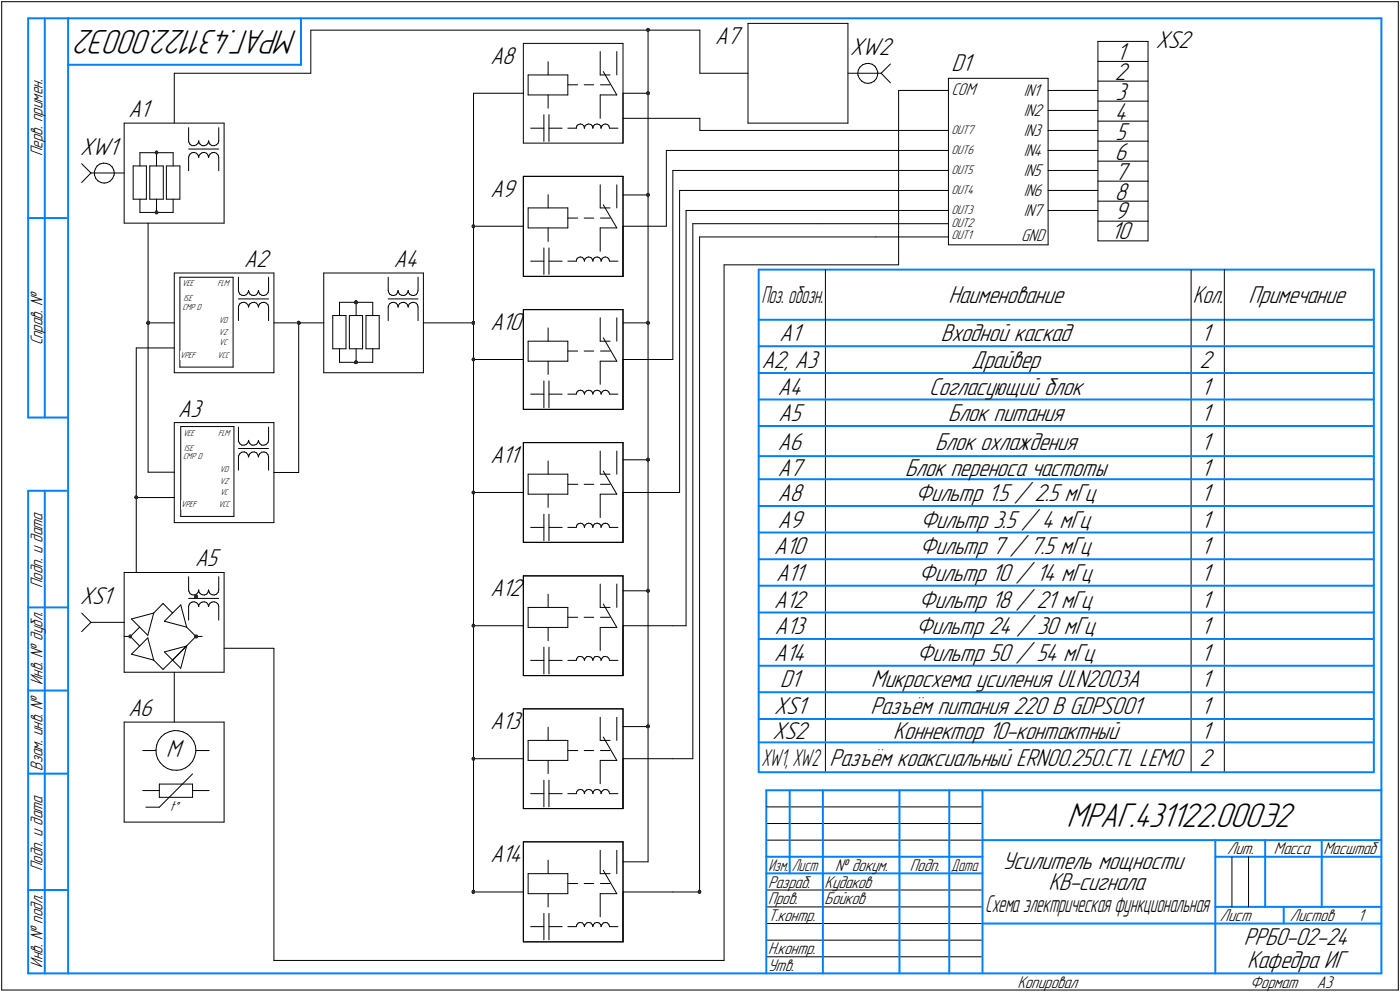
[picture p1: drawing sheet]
<svg xmlns="http://www.w3.org/2000/svg" width="421mm" height="298mm" viewBox="0 0 421 298" stroke-linecap="round" stroke-linejoin="round" font-family="sans-serif">
<defs><g id="words">
<g font-size="10.9">
<text x="89.5" y="9" transform="rotate(-180 89.5 9)">МРАГ.431122.000Э2</text>
<text x="320.8" y="248.5">МРАГ.431122.000Э2</text>
</g>
<g font-size="7.8">
<text x="215.1" y="13.2">A7</text>
<text x="255.7" y="16.5">XW2</text>
<text x="335.8" y="18">1</text>
<text x="347.6" y="14.5">XS2</text>
<text x="147.5" y="19.2">A8</text>
<text x="286.2" y="21.2">D1</text>
<text x="335.2" y="24">2</text>
<text x="335.4" y="30">3</text>
<text x="38.6" y="35.2">A1</text>
<text x="335.2" y="36">4</text>
<text x="335.4" y="42">5</text>
<text x="24.1" y="46.5">XW1</text>
<text x="335.2" y="48">6</text>
<text x="335.2" y="54">7</text>
<text x="147.5" y="59.2">A9</text>
<text x="335.2" y="60">8</text>
<text x="335.2" y="66">9</text>
<text x="334.2" y="72">10</text>
<text x="73.5" y="80.2">A2</text>
<text x="118.5" y="80.2">A4</text>
<text x="285.2" y="91.1">Наименование</text>
<text x="375.5" y="91.1">Примечание</text>
<text x="147.5" y="99.2">A10</text>
<text x="234.5" y="102.6">A1</text>
<text x="283" y="102.6">Входной каскад</text>
<text x="361.2" y="102.6">1</text>
<text x="229.2" y="110.6">A2, A3</text>
<text x="292.2" y="110.6">Драйвер</text>
<text x="360.7" y="110.6">2</text>
<text x="233.9" y="118.6">A4</text>
<text x="279.5" y="118.6">Согласующий блок</text>
<text x="361.2" y="118.6">1</text>
<text x="53.6" y="125.2">A3</text>
<text x="234.1" y="126.6">A5</text>
<text x="285.2" y="126.6">Блок питания</text>
<text x="361.2" y="126.6">1</text>
<text x="233.9" y="135.1">A6</text>
<text x="281.2" y="135.1">Блок охлаждения</text>
<text x="361.2" y="135.1">1</text>
<text x="147.5" y="139.2">A11</text>
<text x="233.9" y="143.1">A7</text>
<text x="272.2" y="143.1">Блок переноса частоты</text>
<text x="361.2" y="143.1">1</text>
<text x="233.9" y="150.6">A8</text>
<text x="275.3" y="150.6">Фильтр 1.5 / 2.5 мГц</text>
<text x="361.2" y="150.6">1</text>
<text x="233.9" y="158.6">A9</text>
<text x="276.8" y="158.6">Фильтр 3.5 / 4 мГц</text>
<text x="361.2" y="158.6">1</text>
<text x="232.9" y="166.6">A10</text>
<text x="276.6" y="166.6">Фильтр 7 / 7.5 мГц</text>
<text x="361.2" y="166.6">1</text>
<text x="58.7" y="170.2">A5</text>
<text x="147.5" y="179.2">A12</text>
<text x="233.4" y="174.6">A11</text>
<text x="276.4" y="174.6">Фильтр 10 / 14 мГц</text>
<text x="361.2" y="174.6">1</text>
<text x="24.1" y="181.5">XS1</text>
<text x="232.9" y="182.6">A12</text>
<text x="276.4" y="182.6">Фильтр 18 / 21 мГц</text>
<text x="361.2" y="182.6">1</text>
<text x="233.1" y="190.6">A13</text>
<text x="275.5" y="190.6">Фильтр 24 / 30 мГц</text>
<text x="361.2" y="190.6">1</text>
<text x="232.9" y="198.6">A14</text>
<text x="275.7" y="198.6">Фильтр 50 / 54 мГц</text>
<text x="361.2" y="198.6">1</text>
<text x="234.7" y="206.6">D1</text>
<text x="262" y="206.6">Микросхема усиления ULN2003A</text>
<text x="361.2" y="206.6">1</text>
<text x="38.6" y="215.2">A6</text>
<text x="232.9" y="214.6">XS1</text>
<text x="261.8" y="214.6">Разъём питания 220 В GDPS001</text>
<text x="361.2" y="214.6">1</text>
<text x="147.5" y="219.2">A13</text>
<text x="50" y="227.6">M</text>
<text x="232.3" y="222.1">XS2</text>
<text x="268.6" y="222.1">Коннектор 10-контактный</text>
<text x="361.2" y="222.1">1</text>
<text x="249.5" y="230.1">Разъём коаксиальный ERN00.250.CTL LEMO</text>
<text x="360.7" y="230.1">2</text>
<text x="147.5" y="259.2">A14</text>
<text x="301.5" y="261.1">Усилитель мощности</text>
<text x="315.3" y="267.5">КВ-сигнала</text>
<text x="374.1" y="284.1">РРБО-02-24</text>
<text x="375" y="291">Кафедра ИГ</text>
</g>
<text font-size="7.7" x="358.8" y="91.1">Кол.</text>
<g font-size="7.5">
<text x="229" y="91.1">Поз. обозн.</text>
<text x="229" y="230.1">XW1, XW2</text>
<text x="296.3" y="274">Схема электрическая функциональная</text>
</g>
<g font-size="5.4">
<text x="286.2" y="28.6">COM</text>
<text x="307.9" y="29">IN1</text>
<text x="307.9" y="35">IN2</text>
<text x="307.9" y="41">IN3</text>
<text x="12.8" y="46.9" transform="rotate(-90 12.8 46.9)">Перв. примен.</text>
<text x="307.9" y="47">IN4</text>
<text x="307.9" y="53">IN5</text>
<text x="307.9" y="59">IN6</text>
<text x="307.9" y="65">IN7</text>
<text x="307.1" y="72.4">GND</text>
<text x="12.8" y="103.8" transform="rotate(-90 12.8 103.8)">Справ. !</text>
<text x="12.8" y="176.7" transform="rotate(-90 12.8 176.7)">Подп. и дата</text>
<text x="12.8" y="205.8" transform="rotate(-90 12.8 205.8)">Инв. ! дубл.</text>
<text x="12.8" y="231.6" transform="rotate(-90 12.8 231.6)">Взам. инв. !</text>
<text x="369.1" y="256.8">Лит.</text>
<text x="383.1" y="256.8">Масса</text>
<text x="398" y="256.8">Масштаб</text>
<text x="12.8" y="261.7" transform="rotate(-90 12.8 261.7)">Подп. и дата</text>
<text x="251.2" y="261.8">! докум.</text>
<text x="273.6" y="261.8">Подп.</text>
<text x="231" y="266.8">Разраб.</text>
<text x="248" y="266.8">Кудаков</text>
<text x="231" y="271.8">Пров.</text>
<text x="248" y="271.8">Бойков</text>
<text x="231" y="276.8">Т.контр.</text>
<text x="366.9" y="276.8">Лист</text>
<text x="387.9" y="276.8">Листов</text>
<text x="408.4" y="276.8">1</text>
<text x="231" y="286.8">Н.контр.</text>
<text x="12.8" y="290.8" transform="rotate(-90 12.8 290.8)">Инв. ! подл.</text>
<text x="231" y="291.8">Утв.</text>
<text x="306" y="296.8">Копировал</text>
<text x="376" y="296.8">Формат</text>
<text x="396" y="296.8">A3</text>
</g>
<g font-size="5.3">
<text x="231.1" y="261.8">Изм.</text>
<text x="238.1" y="261.8">Лист</text>
<text x="286.1" y="261.8">Дата</text>
</g>
<text font-size="4.6" x="51.1" y="243.8">t°</text>
<g font-size="4">
<text x="286.2" y="40.2">OUT7</text>
<text x="286.2" y="46.2">OUT6</text>
<text x="286.2" y="52.2">OUT5</text>
<text x="286.2" y="58.2">OUT4</text>
<text x="286.2" y="64.2">OUT3</text>
<text x="286.2" y="68.2">OUT2</text>
<text x="286.2" y="72">OUT1</text>
</g>
<g font-size="2.8">
<text x="54.8" y="86.1">VEE</text>
<text x="65.4" y="86.1">FLM</text>
<text x="54.9" y="93.1">CMP D</text>
<text x="55.2" y="90.6">ISE</text>
<text x="65.8" y="100.6">VZ</text>
<text x="65.8" y="97.1">VD</text>
<text x="54.2" y="107.6">VPEF</text>
<text x="65.4" y="107.6">VCC</text>
<text x="65.9" y="103.8">VC</text>
<text x="55" y="130.9">VEE</text>
<text x="65.6" y="130.9">FLM</text>
<text x="55.1" y="137.9">CMP D</text>
<text x="55.4" y="135.4">ISE</text>
<text x="66.1" y="141.9">VD</text>
<text x="66.1" y="145.4">VZ</text>
<text x="66.2" y="148.7">VC</text>
<text x="54.5" y="152.4">VPEF</text>
<text x="65.7" y="152.4">VCC</text>
</g>
</g></defs>
<g fill="none" stroke="#0080ff" stroke-width=".59">
<path d="M8.5 5.5v120zM8.5 5.5h12zM13.5 5.5v120zM20.5 5.5v287zM20.5 5.5h395zM20.5 19.5h70zM90.5 5.5v14zM415.5 5.5v287zM8.5 65.5h12zM228.2 81h185zM228.2 96.1h185zM228.2 81v151.1z"/>
<path d="M413.2 81v151.1zM228.2 104.1h20zM228.2 112.1h20zM248.2 104.1h110zM248.2 112.1h110zM358.2 104.1h10zM358.2 112.1h10zM368.2 104.1h45zM368.2 112.1h45zM8.5 125.5h12zM228.2 120.1h20zM228.2 128h20z"/>
<path d="M228.2 137.1h20zM248.2 120.1h110zM248.2 128h110zM248.2 137.1h110zM358.2 120.1h10zM358.2 128h10zM358.2 137.1h10zM368.2 120.1h45zM368.2 128h45zM368.2 137.1h45zM8.5 147.5v145zM8.5 147.5h12z"/>
<path d="M13.5 147.5v145zM228.2 144h20zM228.2 152.1h20zM248.2 144h110zM248.2 152.1h110zM358.2 144h10zM358.2 152.1h10zM368.2 144h45zM368.2 152.1h45zM228.2 160h20zM228.2 168.1h20zM228.2 176h20z"/>
<path d="M248.2 160h110zM248.2 168.1h110zM248.2 176h110zM358.2 160h10zM358.2 168.1h10zM358.2 176h10zM368.2 160h45zM368.2 168.1h45zM368.2 176h45zM8.5 182.5h12zM228.2 184.1h20zM228.2 192h20z"/>
<path d="M248.2 184.1h110zM248.2 192h110zM358.2 184.1h10zM358.2 192h10zM368.2 184.1h45zM368.2 192h45zM8.5 207.5h12zM228.2 200.1h20zM228.2 208h20zM228.2 216.1h20zM248.2 200.1h110zM248.2 208h110z"/>
<path d="M248.2 216.1h110zM358.2 200.1h10zM358.2 208h10zM358.2 216.1h10zM368.2 200.1h45zM368.2 208h45zM368.2 216.1h45zM8.5 232.5h12zM228.2 223.1h20zM228.2 232.1h20zM230.5 237.5h185zM230.5 237.5v55z"/>
<path d="M237.5 237.5v25zM247.5 237.5v55zM248.2 223.1h110zM248.2 232.1h110zM270.5 237.5v55zM285.5 237.5v55zM295.5 237.5v55zM358.2 223.1h10zM358.2 232.1h10zM368.2 223.1h45zM368.2 232.1h45zM230.5 257.5h65z"/>
<path d="M295.5 252.5h120zM365.5 252.5v40zM365.5 257.5h15zM380.5 252.5v20zM380.5 257.5h35zM397.5 252.5v20zM8.5 267.5h12zM230.5 262.5h65zM295.5 277.5h70zM365.5 277.5h50zM365.5 272.5h50zM386.1 272.5v5z"/>
<path d="M8.5 292.5h12zM20.5 292.5h395z"/>
</g>
<g fill="none" stroke="#000" stroke-width=".3">
<path d="M.5 .5v297zM.5 .5h420zM93.5 9.1v12.9zM93.5 9.1h117zM157.4 13h30zM157.4 13v30zM164.8 18.5v4zM180.5 15.5v7zM185.5 15.5v7zM187.4 13v30zM194.9 9.1v249.9zM210.5 9.1v12.9z"/>
<path d="M225 7v30zM225 7h30zM255 7v30zM259.4 19.5l.9-.4zM260.3 19.1l1-.1zM261.3 19l1 .3zM262.3 19.3l.8 .6zM263.1 19.9l.6 .8zM330.2 12.4h15.1zM330.2 18.5h15.1zM330.2 12.4v60zM345.3 12.4v60z"/>
<path d="M420.5 .5v297zM37.3 37h30.1zM37.3 37v30.1zM52.4 22v15zM52.4 22h41.1zM56.7 38.4v3.9zM65.8 38.4v3.9zM67.4 37v30.1zM142.4 28v240.1zM142.4 28h15zM158.8 28.5h12zM158.8 22.5h12z"/>
<path d="M158.8 22.5v6zM159.6 38.5h4zM163.6 34.5v8zM164.8 28.5v4zM165.1 34.5v8zM165.1 38.5h4zM170.8 22.5v6zM170.8 25.5h2.9zM170.8 38.5h2.5zM173.3 38.4h.1M173.5 37.8l-.2 .6zM173.9 37.4l.7-.1z"/>
<path d="M173.9 37.4l-.4 .4zM174.6 37.3l.6 .1zM175.2 37.4l.4 .4zM175.6 37.8l.2 .7zM175.7 25.5h2.9zM175.8 38.4h.1M175.9 37.8l.5-.4zM175.9 37.8l-.1 .6zM176.4 37.4l.6-.1zM177 37.3l.7 .1zM177.7 37.4l.4 .4zM178.1 37.8l.2 .7z"/>
<path d="M178.3 38.4h.1M178.5 37.8l.4-.4zM178.5 37.8l-.2 .6zM178.9 37.4l.7-.1zM179.6 37.3l.6 .1zM180.2 37.4l.5 .4zM180.5 28.5v7.1zM180.5 28.5h5zM180.5 22.5h3zM180.6 25.5h2.9zM180.7 37.8l.1 .7zM180.8 38.4h.1"/>
<path d="M181 37.8l.4-.4zM181 37.8l-.2 .6zM181.4 21.5l4.1 7zM181.4 37.4l.6-.1zM182 37.3l.7 .1zM182.7 37.4l.4 .4zM183.1 37.8l.2 .7zM183.3 38.5h2.5zM187.4 35.6h23.1zM187.4 28v15zM187.4 28h7.5zM210.5 22h14.5z"/>
<path d="M210.5 35.6v3.6zM210.5 39.2h74.7zM225 37h30zM255 22h10zM258 22l.1 .7zM258.1 22.7l.4 .9zM258.1 21l-.1 1zM258.5 23.6l.7 .8zM258.7 20.2l-.6 .8zM258.7 20.2l.7-.7zM259.2 24.4l.8 .5zM260 24.9l1 .2z"/>
<path d="M261 25.1l1-.2zM262 24.9l.9-.5zM263.6 23.6l-.7 .8zM263.7 20.7l.3 1zM263.9 22.7l-.3 .9zM264 21.7l-.1 1zM265 22l2.8-2.8zM265 22l2.8 2.9zM270.3 27.2h14.9zM270.3 27.2v52.4zM285.2 23.5h30zM285.2 23.5v50.1z"/>
<path d="M315.2 23.5v50.1zM315.2 33.2h15zM315.2 27.2h15zM315.2 39.2h15zM330.2 24.4h15.1zM330.2 30.4h15.1zM330.2 36.4h15.1zM24.6 49.2l2.7 2.8zM27.3 52l-2.7 2.9zM27.3 52h10zM28.4 51.6v1.1zM28.4 52.7l.4 .9z"/>
<path d="M28.7 50.7l-.3 .9zM28.8 53.6l.7 .8zM29.2 49.9l.9-.6zM29.2 49.9l-.5 .8zM29.5 54.4l.9 .5zM30.1 49.3l1-.3zM30.4 54.9l.9 .1zM31.1 49l.9 .1zM31.3 55l1-.1zM32 49.1l.9 .3zM32.3 54.9l.9-.5zM32.9 49.4l.8 .7z"/>
<path d="M33.7 50.1l.5 1zM33.9 53.6l-.7 .8zM34.2 51.1l.2 .9zM34.3 52.7l-.4 .9zM34.4 52l-.1 .7zM40 49.9h4zM40 49.9v10zM40 59.9h4zM42.1 59.9v3.9zM42.1 45.9v4zM42.1 45.9h10zM44 49.9v10z"/>
<path d="M45 49.9h4.1zM45 49.9v10zM45 59.9h4.1zM47.1 59.9v3.9zM47.1 45.9v4zM49.1 49.9v10zM50 49.9h4.1zM50 49.9v10zM50 59.9h4.1zM52.1 59.9v3.9zM52.1 45.9v4zM54.1 49.9v10z"/>
<path d="M56.7 47.3v4zM56.7 44.8h9.1zM56.7 42.3l.1 .5zM56.8 46.9l-.1 .4zM56.8 42.8l.3 .5zM57.1 46.3l.6-.4zM57.1 46.3l-.3 .6zM57.1 43.3l.6 .5zM57.7 45.9l.7-.1zM57.7 43.8h.7zM58.4 45.8l.7 .3zM58.4 43.8l.7-.3z"/>
<path d="M59.1 46.1l.5 .6zM59.6 46.7l.2 .6zM59.6 43l-.5 .5zM59.8 46.9v.4zM59.8 42.3l-.2 .7zM59.8 42.8l.4 .5zM59.8 42.3v.5zM60.2 46.3l.6-.4zM60.2 46.3l-.4 .6zM60.2 43.3l.6 .5zM60.8 45.9l.7-.1zM60.8 43.8h.7z"/>
<path d="M61.5 45.8l.6 .3zM61.5 43.8l.6-.3zM62.1 46.1l.5 .6zM62.6 46.7l.1 .6zM62.6 43l-.5 .5zM62.7 42.3l-.1 .7zM62.7 42.3l.1 .5zM62.8 46.9l-.1 .4zM62.8 42.8l.4 .5zM63.2 46.3l.6-.4zM63.2 46.3l-.4 .6zM63.2 43.3l.6 .5z"/>
<path d="M63.8 45.9l.6-.1zM63.8 43.8h.6zM64.4 45.8l.7 .3zM64.4 43.8l.7-.3zM65.1 46.1l.5 .6zM65.6 46.7l.2 .6zM65.6 43l-.5 .5zM65.8 47.3v4zM65.8 42.3l-.2 .7zM157.4 53h30zM157.4 53v30.1zM157.4 43h30z"/>
<path d="M164.8 58.5v4zM180.5 55.5v7zM185.5 55.5v7zM187.4 53v30.1zM187.4 58.6h7.5zM200.4 45.2v22.7zM200.4 45.2h84.8zM202.4 51.2h2zM202.4 51.2v56.8zM204.4 51.2h80.8zM204.4 57.2h1.9zM204.4 57.2v90.8z"/>
<path d="M206.3 57.2h78.9zM315.2 45.2h15zM315.2 51.2h15zM315.2 57.2h15zM330.2 42.4h15.1zM330.2 48.4h15.1zM330.2 54.4h15.1zM37.3 67.1h30.1zM42.1 63.8h10zM44.5 67.1v74.8zM142.4 68h15zM158.8 68.5h12z"/>
<path d="M158.8 62.5h12zM158.8 62.5v6zM159.6 78.5h4zM163.6 74.5v8zM164.8 68.5v4.1zM165.1 74.5v8zM165.1 78.5h4zM170.8 62.5v6zM170.8 65.5h2.9zM170.8 78.5h2.5zM173.5 77.8l-.2 .7zM173.9 77.4l.7-.2z"/>
<path d="M173.9 77.4l-.4 .4zM174.6 77.2l.6 .2zM175.2 77.4l.4 .5zM175.6 77.9l.2 .6zM175.7 65.5h2.9zM175.9 77.8l.5-.4zM175.9 77.8l-.1 .7zM176.4 77.4l.6-.2zM177 77.2l.7 .2zM177.7 77.4l.4 .5zM178.1 77.9l.2 .6zM178.5 77.8l-.2 .7z"/>
<path d="M178.9 77.4l.7-.2zM178.9 77.4l-.4 .4zM179.6 77.2l.6 .2zM180.2 77.4l.5 .5zM180.5 68.5v7zM180.5 68.5h5zM180.5 62.5h3zM180.6 65.5h2.9zM180.7 77.9l.1 .6zM181 77.8l-.2 .7zM181.4 61.6l4.1 6.9zM181.4 77.4l.6-.2z"/>
<path d="M181.4 77.4l-.4 .4zM182 77.2l.7 .2zM182.7 77.4l.4 .5zM183.1 77.9l.2 .6zM183.3 78.5h2.5zM187.4 68h13zM187.4 68v15.1zM206.3 63.2v124.8zM206.3 63.2h2.1zM208.4 63.2h76.8zM208.4 67.2h38.8zM208.4 67.2v160.8z"/>
<path d="M210.4 71.2h53zM210.4 71.2v196.9zM217.8 79.6h52.5zM217.8 79.6v209zM247.2 67.2h38zM263.4 71.2h21.8zM285.2 73.6h30zM315.2 63.2h15zM330.2 60.5h15.1zM330.2 66.5h15.1zM330.2 72.4h15.1zM44.5 97h7.9z"/>
<path d="M52.4 82h30zM52.4 82v30zM54.1 83.3h16zM54.1 83.3v27zM70.1 83.3v27zM71.7 92.3v4.1zM71.7 89.8h9.1zM71.7 87.3l.1 .4zM71.7 83.3v4zM71.8 91.9l-.1 .4zM71.8 87.7l.3 .7zM72.1 91.3l.6-.4z"/>
<path d="M72.1 91.3l-.3 .6zM72.1 88.4l.6 .3zM72.7 90.9l.8-.1zM72.7 88.7l.8 .1zM73.5 90.8l.6 .3zM73.5 88.8l.6-.2zM74.1 91.1l.5 .5zM74.6 91.6l.2 .7zM74.6 88l-.5 .6zM74.8 87.3l-.2 .7zM74.8 87.3v.4zM74.8 91.9v.4z"/>
<path d="M74.8 87.7l.4 .7zM75.2 91.3l.6-.4zM75.2 91.3l-.4 .6zM75.2 88.4l.6 .3zM75.8 90.9l.7-.1zM75.8 88.7l.7 .1zM76.5 90.8l.6 .3zM76.5 88.8l.6-.2zM77.1 91.1l.5 .5zM77.6 91.6l.1 .7zM77.6 88l-.5 .6zM77.7 87.3l-.1 .7z"/>
<path d="M77.7 87.3l.1 .4zM77.8 91.9l-.1 .4zM77.8 87.7l.3 .7zM78.1 91.3l.6-.4zM78.1 91.3l-.3 .6zM78.1 88.4l.6 .3zM78.7 90.9l.7-.1zM78.7 88.7l.7 .1zM79.4 90.8l.7 .3zM79.4 88.8l.7-.2zM80.1 91.1l.5 .5zM80.6 91.6l.2 .7z"/>
<path d="M80.6 88l-.5 .6zM80.8 92.3v4.1zM80.8 87.3l-.2 .7zM80.8 83.3v4zM82.4 82v30zM82.4 97h15zM89.8 97v45zM97.4 82h29.9zM97.4 82v30zM100.1 94.8h4zM100.1 94.8v10zM102.1 90.8v4z"/>
<path d="M102.1 90.8h10zM104.1 94.8v10zM105.1 94.8h4zM105.1 94.8v10zM107.1 90.8v4zM109.1 94.8v10zM110.1 94.8h3.9zM110.1 94.8v10zM112.1 90.8v4zM114 94.8v10zM116.8 92.3v4.1zM116.8 89.8h8.9z"/>
<path d="M116.8 87.3v.4zM116.8 83.3v4zM116.8 91.9v.4zM116.8 87.7l.4 .7zM117.2 91.3l.6-.4zM117.2 91.3l-.4 .6zM117.2 88.4l.6 .3zM117.8 90.9l.6-.1zM117.8 88.7l.6 .1zM118.4 90.8l.7 .3zM118.4 88.8l.7-.2zM119.1 91.1l.4 .5z"/>
<path d="M119.5 91.6l.2 .7zM119.5 88l-.4 .6zM119.7 87.3l-.2 .7zM119.7 87.3l.1 .4zM119.8 91.9l-.1 .4zM119.8 87.7l.3 .7zM120.1 91.3l.6-.4zM120.1 91.3l-.3 .6zM120.1 88.4l.6 .3zM120.7 90.9l.8-.1zM120.7 88.7l.8 .1zM121.5 90.8l.6 .3z"/>
<path d="M121.5 88.8l.6-.2zM122.1 91.1l.5 .5zM122.6 91.6l.2 .7zM122.6 88l-.5 .6zM122.8 91.9v.4zM122.8 87.3l-.2 .7zM122.8 87.7l.4 .7zM122.8 87.3v.4zM123.2 91.3l.6-.4zM123.2 91.3l-.4 .6zM123.2 88.4l.6 .3zM123.8 90.9l.7-.1z"/>
<path d="M123.8 88.7l.7 .1zM124.5 90.8l.6 .3zM124.5 88.8l.6-.2zM125.1 91.1l.5 .5zM125.6 91.6l.1 .7zM125.6 88l-.5 .6zM125.7 92.3v4.1zM125.7 87.3l-.1 .7zM125.7 83.3v4zM127.3 82v30zM127.3 97h15.1zM157.4 83.1h30z"/>
<path d="M157.4 93h30zM157.4 93v30zM164.8 98.6v3.9zM180.5 95.5v7zM185.5 95.5v7zM187.4 93v30zM187.4 97h7.5zM248.2 81v151.1zM358.2 81v151.1zM368.2 81v151.1zM41 104.6h11.4zM41 104.6v67.4z"/>
<path d="M52.4 112h30zM54.1 110.3h16zM97.4 112h29.9zM100.1 104.8h4zM102.1 104.8v4.1zM102.1 108.9h10zM105.1 104.8h4zM107.1 104.8v4.1zM110.1 104.8h3.9zM112.1 104.8v4.1zM142.4 108h15zM158.8 108.5h12z"/>
<path d="M158.8 102.5h12zM158.8 102.5v6zM159.6 118.4h4zM163.6 114.5v8zM164.8 108.5v4zM165.1 114.5v8zM165.1 118.4h4zM170.8 102.5v6zM170.8 105.5h2.9zM170.8 118.4h2.5zM173.5 117.9l-.2 .5zM173.9 117.4l.7-.1z"/>
<path d="M173.9 117.4l-.4 .5zM174.6 117.3l.6 .1zM175.2 117.4l.4 .5zM175.6 117.9l.2 .5zM175.7 105.5h2.9zM175.9 117.9l.5-.5zM175.9 117.9l-.1 .5zM176.4 117.4l.6-.1zM177 117.3l.7 .1zM177.7 117.4l.4 .5zM178.1 117.9l.2 .5zM178.5 117.9l-.2 .5z"/>
<path d="M178.9 117.4l.7-.1zM178.9 117.4l-.4 .5zM179.6 117.3l.6 .1zM180.2 117.4l.5 .5zM180.5 108.5v7zM180.5 108.5h5zM180.5 102.5h3zM180.6 105.5h2.9zM180.7 117.9l.1 .5zM181 117.9l-.2 .5zM181.4 101.5l4.1 7zM181.4 117.4l.6-.1z"/>
<path d="M181.4 117.4l-.4 .5zM182 117.3l.7 .1zM182.7 117.4l.4 .5zM183.1 117.9l.2 .5zM183.3 118.4h2.5zM187.4 108h15zM187.4 108v15zM52.4 127h30zM52.4 127v30.1zM54.4 128.2h16zM54.4 128.2v27zM70.4 128.2v27z"/>
<path d="M71.7 137.3v4zM71.7 134.8h9.1zM71.7 132.3l.1 .5zM71.7 128.4v3.9zM71.8 136.9l-.1 .4zM71.8 132.8l.3 .5zM72.1 136.3l.6-.4zM72.1 136.3l-.3 .6zM72.1 133.3l.6 .5zM72.7 135.9l.8-.1zM72.7 133.8h.8zM73.5 135.8l.6 .3z"/>
<path d="M73.5 133.8l.6-.3zM74.1 136.1l.5 .6zM74.6 136.7l.2 .6zM74.6 133l-.5 .5zM74.8 132.3l-.2 .7zM74.8 132.3v.5zM74.8 136.9v.4zM74.8 132.8l.4 .5zM75.2 136.3l.6-.4zM75.2 136.3l-.4 .6zM75.2 133.3l.6 .5zM75.8 135.9l.7-.1z"/>
<path d="M75.8 133.8h.7zM76.5 135.8l.6 .3zM76.5 133.8l.6-.3zM77.1 136.1l.5 .6zM77.6 136.7l.1 .6zM77.6 133l-.5 .5zM77.7 132.3l-.1 .7zM77.7 132.3l.1 .5zM77.8 136.9l-.1 .4zM77.8 132.8l.3 .5zM78.1 136.3l.6-.4zM78.1 136.3l-.3 .6z"/>
<path d="M78.1 133.3l.6 .5zM78.7 135.9l.7-.1zM78.7 133.8h.7zM79.4 135.8l.7 .3zM79.4 133.8l.7-.3zM80.1 136.1l.5 .6zM80.6 136.7l.2 .6zM80.6 133l-.5 .5zM80.8 137.3v4zM80.8 132.3l-.2 .7zM80.8 128.4v3.9zM82.4 127v30.1z"/>
<path d="M157.4 123h30zM157.4 133h30zM157.4 133v30zM164.8 138.5v4zM180.5 135.6v6.9zM185.5 135.6v6.9zM187.4 133v30zM187.4 138.2h7.5zM41 149.5h11.4zM44.5 141.9h7.9zM52.4 157.1h30zM54.4 155.2h16z"/>
<path d="M82.4 142h7.4zM142.4 148h15zM158.8 148.5h12zM158.8 142.5h12zM158.8 142.5v6zM159.6 158.5h4zM163.6 154.5v8zM164.8 148.5v4zM165.1 154.5v8zM165.1 158.5h4zM170.8 142.5v6zM170.8 145.5h2.9z"/>
<path d="M170.8 158.5h2.5zM173.5 157.8l-.2 .7zM173.9 157.4l.7-.2zM173.9 157.4l-.4 .4zM174.6 157.2l.6 .2zM175.2 157.4l.4 .4zM175.6 157.8l.2 .7zM175.7 145.5h2.9zM175.9 157.8l.5-.4zM175.9 157.8l-.1 .7zM176.4 157.4l.6-.2zM177 157.2l.7 .2z"/>
<path d="M177.7 157.4l.4 .4zM178.1 157.8l.2 .7zM178.5 157.8l-.2 .7zM178.9 157.4l.7-.2zM178.9 157.4l-.4 .4zM179.6 157.2l.6 .2zM180.2 157.4l.5 .4zM180.5 148.5v7zM180.5 148.5h5zM180.5 142.5h3zM180.6 145.5h2.9zM180.7 157.8l.1 .7z"/>
<path d="M181 157.8l-.2 .7zM181.4 141.6l4.1 6.9zM181.4 157.4l.6-.2zM181.4 157.4l-.4 .4zM182 157.2l.7 .2zM182.7 157.4l.4 .4zM183.1 157.8l.2 .7zM183.3 158.5h2.5zM187.4 148h15zM187.4 148v15zM202.4 148h2zM37.3 172h30.1z"/>
<path d="M37.3 172v30zM56.7 179.8h9.1zM56.7 177.3l.1 .4zM56.7 173.3v4zM56.8 177.7l.3 .7zM57.1 178.4l.6 .3zM57.7 178.7l.7 .1zM58.4 178.8l.7-.2zM59.6 178l-.5 .6zM59.8 177.3l-.2 .7zM59.8 177.7l.4 .7zM59.8 177.3v.4z"/>
<path d="M60.2 178.4l.6 .3zM60.8 178.7l.7 .1zM61.5 178.8l.6-.2zM62.6 178l-.5 .6zM62.7 177.3l-.1 .7zM62.7 177.3l.1 .4zM62.8 177.7l.4 .7zM63.2 178.4l.6 .3zM63.8 178.7l.6 .1zM64.4 178.8l.7-.2zM65.6 178l-.5 .6zM65.8 177.3l-.2 .7z"/>
<path d="M65.8 173.3v4zM67.4 172v30zM157.4 163h30zM157.4 173.1h30zM157.4 173.1v29.9zM164.8 178.6v3.9zM180.5 175.5v7zM185.5 175.5v7zM187.4 173.1v29.9zM187.4 177.5h7.5zM24.6 184.2l2.7 2.8zM27.3 187l-2.7 2.8z"/>
<path d="M27.3 187h10zM37.3 191.3h1.9zM39.2 191.3l2.8 2.8zM39.5 186l2.5 2.5zM39.5 186l6.7-1.8zM39.5 196.6l2.5-2.5zM39.5 196.6l6.7 1.8zM42 188.5l-2.8 2.8zM42 188.5l2.4 2.4zM44.4 191.7l-2.4 2.4zM44.4 191.7l1.8 6.7zM46.2 184.2l-1.8 6.7z"/>
<path d="M46.2 198.4l2.8 2.8zM49 181.4l-2.8 2.8zM49 181.4l2.9 2.8zM49.4 186.7l6.7 1.8zM49.4 195.9l2.5 2.5zM49.4 195.9l6.7-1.8zM51.9 184.2l-2.5 2.5zM51.9 184.2l2.5-2.4zM51.9 198.4l2.5 2.4zM51.9 198.4l4.2-4.3zM54.4 181.8l1.7 6.7zM56.1 188.5l2.8 2.8z"/>
<path d="M56.1 194.1l-1.7 6.7zM56.7 182.3v4.1zM56.8 181.9l-.1 .4zM57.1 181.3l.6-.4zM57.1 181.3l-.3 .6zM57.7 180.9l.7-.1zM58.4 180.8l.7 .3zM58.9 191.3l-7 7.1zM58.9 191.3h1.9zM59.1 181.1l.5 .5zM59.6 181.6l.2 .7zM59.8 181.9v.4z"/>
<path d="M60.2 181.3l.6-.4zM60.2 181.3l-.4 .6zM60.8 180.9l.7-.1zM61.5 180.8l.6 .3zM62.1 181.1l.5 .5zM62.6 181.6l.1 .7zM62.8 181.9l-.1 .4zM63.2 181.3l.6-.4zM63.2 181.3l-.4 .6zM63.8 180.9l.6-.1zM64.4 180.8l.7 .3zM65.1 181.1l.5 .5z"/>
<path d="M65.6 181.6l.2 .7zM65.8 182.3v4.1zM67.4 194.8h15zM82.4 194.8v93.8zM142.4 188h15zM158.8 188.6h12zM158.8 182.5h12zM158.8 182.5v6.1zM159.6 198.5h4zM163.6 194.5v8zM164.8 188.6v3.9zM165.1 194.5v8z"/>
<path d="M165.1 198.5h4zM170.8 182.5v6.1zM170.8 185.5h2.9zM170.8 198.5h2.5zM173.5 197.9l-.2 .6zM173.9 197.4l.7-.1zM173.9 197.4l-.4 .5zM174.6 197.3l.6 .1zM175.2 197.4l.4 .5zM175.6 197.9l.2 .6zM175.7 185.5h2.9zM175.9 197.9l-.1 .6z"/>
<path d="M176.4 197.4l.6-.1zM176.4 197.4l-.5 .5zM177 197.3l.7 .1zM177.7 197.4l.4 .5zM178.1 197.9l.2 .6zM178.5 197.9l-.2 .6zM178.9 197.4l.7-.1zM178.9 197.4l-.4 .5zM179.6 197.3l.6 .1zM180.2 197.4l.5 .5zM180.5 188.6v6.9zM180.5 188.6h5z"/>
<path d="M180.5 182.5h3zM180.6 185.5h2.9zM180.7 197.9l.1 .6zM181 197.9l-.2 .6zM181.4 181.5l4.1 7.1zM181.4 197.4l.6-.1zM181.4 197.4l-.4 .5zM182 197.3l.7 .1zM182.7 197.4l.4 .5zM183.1 197.9l.2 .6zM183.3 198.5h2.5zM187.4 188h15z"/>
<path d="M187.4 188v15zM202.4 188h3.9zM37.3 202h30.1zM37.3 217h30.1zM37.3 217v30.1zM49 201.2l2.9-2.8zM51 219.9l1.3-.4zM52.3 219.5l1.5 .1zM52.4 202v15zM53.8 219.6l1.3 .4zM55.1 220l1.3 .6zM67.4 217v30.1z"/>
<path d="M157.4 203h30zM157.4 213h30zM157.4 213v30zM164.8 218.5v4zM180.5 215.6v6.9zM185.5 215.6v6.9zM187.4 213v30zM187.4 218.4h7.5zM42.9 237.6h5zM42.9 225.6h4zM46.9 225.2l.1 1.5zM47 226.7l.4 1.3z"/>
<path d="M47.2 223.8l-.3 1.4zM47.4 228l.8 1.2zM47.7 222.5l-.5 1.3zM47.9 235.6v4zM47.9 235.6h10zM47.9 239.6h10zM48.2 229.2l1 1zM48.5 221.4l1.1-.9zM48.5 221.4l-.8 1.1zM49.2 230.2l1.2 .8zM49.6 220.5l1.4-.6zM50.4 231l1.3 .4z"/>
<path d="M51.7 231.4l1.5 .1zM53.2 231.5l1.3-.2zM54.5 231.3l1.4-.6zM55.9 230.7l1.1-.8zM56.4 220.6l1 1zM57.4 221.6l.9 1.2zM57.9 235.6v4zM57.9 237.6h5zM57.9 232.6l-10 10zM57.9 228.8l-.9 1.1zM58.3 222.8l.5 1.3zM58.5 227.5l-.6 1.3z"/>
<path d="M58.8 224.1l.1 1.5zM58.8 226.1l-.3 1.4zM58.9 225.6l-.1 .5zM58.9 225.6h4zM142.4 228h15zM158.8 228.5h12zM158.8 222.5h12zM158.8 222.5v6zM159.6 238.5h4zM163.6 234.4v8.1zM164.8 228.5v4zM165.1 234.4v8.1z"/>
<path d="M165.1 238.5h4zM170.8 222.5v6zM170.8 225.6h2.9zM170.8 238.5h2.5zM173.5 237.8l-.2 .7zM173.9 237.4l.7-.2zM173.9 237.4l-.4 .4zM174.6 237.2l.6 .2zM175.2 237.4l.4 .4zM175.6 237.8l.2 .7zM175.7 225.6h2.9zM175.9 237.8l.5-.4z"/>
<path d="M175.9 237.8l-.1 .7zM176.4 237.4l.6-.2zM177 237.2l.7 .2zM177.7 237.4l.4 .4zM178.1 237.8l.2 .7zM178.5 237.8l-.2 .7zM178.9 237.4l.7-.2zM178.9 237.4l-.4 .4zM179.6 237.2l.6 .2zM180.2 237.4l.5 .4zM180.5 228.5v7zM180.5 228.5h5z"/>
<path d="M180.5 222.5h3zM180.6 225.6h2.9zM180.7 237.8l.1 .7zM181 237.8l-.2 .7zM181.4 221.5l4.1 7zM181.4 237.4l.6-.2zM181.4 237.4l-.4 .4zM182 237.2l.7 .2zM182.7 237.4l.4 .4zM183.1 237.8l.2 .7zM183.3 238.5h2.5zM187.4 228h15z"/>
<path d="M187.4 228v15zM202.4 228h6zM37.3 247.1h30.1zM43.9 242.6h4zM157.4 243h30zM157.4 253h30zM157.4 253v30zM164.8 258.5v4.1zM180.5 255.5v7.1zM185.5 255.5v7.1zM187.4 253v30zM187.4 259h7.5z"/>
<path d="M230.5 247.5h65zM230.5 252.5h65zM230.5 242.5h65zM370.5 257.5v15zM375.5 257.5v15zM142.4 268.1h15zM158.8 268.6h12zM158.8 262.6h12zM158.8 262.6v6zM159.6 278.5h4zM163.6 274.5v7.9zM164.8 268.6v3.9z"/>
<path d="M165.1 274.5v7.9zM165.1 278.5h4zM170.8 262.6v6zM170.8 265.5h2.9zM170.8 278.5h2.5zM173.5 277.9l-.2 .6zM173.9 277.4l.7-.2zM173.9 277.4l-.4 .5zM174.6 277.2l.6 .2zM175.2 277.4l.4 .5zM175.6 277.9l.2 .6zM175.7 265.5h2.9z"/>
<path d="M175.9 277.9l-.1 .6zM176.4 277.4l.6-.2zM176.4 277.4l-.5 .5zM177 277.2l.7 .2zM177.7 277.4l.4 .5zM178.1 277.9l.2 .6zM178.5 277.9l-.2 .6zM178.9 277.4l.7-.2zM178.9 277.4l-.4 .5zM179.6 277.2l.6 .2zM180.2 277.4l.5 .5zM180.5 268.6v6.9z"/>
<path d="M180.5 268.6h5zM180.5 262.6h3zM180.6 265.5h2.9zM180.7 277.9l.1 .6zM181 277.9l-.2 .6zM181.4 261.5l4.1 7.1zM181.4 277.4l.6-.2zM181.4 277.4l-.4 .5zM182 277.2l.7 .2zM182.7 277.4l.4 .5zM183.1 277.9l.2 .6zM183.3 278.5h2.5z"/>
<path d="M187.4 268.1h15zM187.4 268.1v14.9zM202.4 268.1h8zM230.5 267.5h65zM230.5 272.5h65zM230.5 277.5h65zM.5 297.5h420zM82.4 288.6h135.4zM157.4 283h30zM230.5 282.5h65zM230.5 287.5h65z"/>
</g>
<g fill="#242424" stroke="#242424" stroke-width=".3">
<path d="M46.9 45.4h.3zM46.7 45.5h.7zM46.7 45.6h.8zM46.7 45.6h.8zM46.6 45.7h1zM46.6 45.8h1zM46.6 45.9h1zM46.6 46h1zM46.7 46.1h.8zM46.7 46.1h.7zM46.8 46.2h.5z"/>
<path d="M46.7 63.4h.6zM46.7 63.5h.7zM46.7 63.6h.8zM46.7 63.7h.9zM46.6 63.8h1zM46.6 63.8h1zM46.6 63.9h1zM46.6 64h1zM46.7 64.1h.8zM46.7 64.2h.7zM46.8 64.3h.5z"/>
<path d="M58.8 178.8h.4zM58.7 178.9h.7zM58.6 179h.8zM58.5 179.1h.9zM58.5 179.2h.9zM58.5 179.2h.9zM58.5 179.3h.9zM58.5 179.4h.9zM58.5 179.5h.9zM58.5 179.6h.9zM58.6 179.7h.7z"/>
<path d="M40.8 149h.3zM40.6 149.1h.7zM40.6 149.2h.8zM40.6 149.3h.8zM40.5 149.4h1zM40.5 149.4h1zM40.5 149.5h1zM40.5 149.6h1zM40.6 149.7h.8zM40.6 149.8h.7zM40.7 149.9h.5z"/>
<path d="M44.4 96.5h.3zM44.3 96.6h.6zM44.2 96.7h.8zM44.1 96.8h.9zM44.1 96.9h.9zM44.1 96.9h.9zM44 97h1zM44.1 97.1h.9zM44.1 97.2h.9zM44.1 97.3h.9zM44.2 97.4h.8zM44.4 97.5h.4z"/>
<path d="M89.7 96.5h.3zM89.6 96.6h.6zM89.5 96.7h.8zM89.4 96.8h.9zM89.4 96.9h.9zM89.4 96.9h.9zM89.4 97h.9zM89.4 97.1h.9zM89.4 97.2h.9zM89.4 97.3h.9zM89.5 97.4h.8zM89.7 97.5h.4z"/>
<path d="M107 90.3h.2zM106.8 90.4h.6zM106.7 90.5h.7zM106.6 90.6h.9zM106.6 90.7h.9zM106.6 90.8h.9zM106.6 90.8h.9zM106.6 90.9h.9zM106.6 91h.9zM106.6 91.1h.9zM106.7 91.2h.7zM106.8 91.3h.6z"/>
<path d="M106.8 108.4h.4zM106.8 108.5h.6zM106.7 108.5h.7zM106.6 108.6h.9zM106.6 108.7h.9zM106.6 108.8h.9zM106.6 108.9h.9zM106.6 109h.9zM106.6 109.1h.9zM106.6 109.1h.9zM106.7 109.2h.7zM106.9 109.3h.2z"/>
<path d="M38.9 190.8h.5zM38.9 190.9h.6zM38.8 191h.8zM38.7 191.1h.9zM38.7 191.2h.9zM38.7 191.3h.9zM38.7 191.3h.9zM38.7 191.4h.9zM38.8 191.5h.8zM38.8 191.6h.7zM38.9 191.7h.6z"/>
<path d="M58.8 190.8h.4zM58.7 190.9h.7zM58.6 191h.8zM58.5 191.1h.9zM58.5 191.2h.9zM58.5 191.3h.9zM58.5 191.3h.9zM58.5 191.4h.9zM58.5 191.5h.9zM58.6 191.6h.8zM58.7 191.7h.6z"/>
<path d="M142.2 147.6h.4zM142.1 147.7h.6zM142 147.7h.8zM141.9 147.8h.9zM141.9 147.9h.9zM141.9 148h.9zM141.9 148.1h.9zM141.9 148.2h.9zM142 148.3h.8zM142 148.3h.7zM142.2 148.4h.5z"/>
<path d="M142.2 187.5h.3zM142.1 187.6h.6zM142 187.7h.7zM142 187.8h.8zM141.9 187.9h.9zM141.9 188h.9zM141.9 188h.9zM141.9 188.1h.9zM141.9 188.2h.9zM142 188.3h.7zM142 188.4h.7zM142.2 188.5h.4z"/>
<path d="M142.2 227.5h.3zM142.2 227.6h.4zM142.1 227.7h.6zM142 227.8h.8zM141.9 227.8h.9zM141.9 227.9h.9zM141.9 228h.9zM141.9 228.1h.9zM141.9 228.2h.9zM142 228.3h.8zM142 228.3h.7zM142.2 228.4h.5z"/>
<path d="M142.2 267.5h.4zM142.1 267.6h.6zM142 267.7h.8zM141.9 267.8h.9zM141.9 267.9h.9zM141.9 268h.9zM141.9 268.1h.9zM141.9 268.1h.9zM141.9 268.2h.9zM142 268.3h.7zM142 268.4h.7zM142.2 268.5h.3z"/>
<path d="M210.1 267.5h.5zM210.1 267.6h.6zM210 267.7h.8zM209.9 267.8h.9zM209.9 267.9h.9zM209.9 268h1zM209.9 268.1h1zM209.9 268.1h.9zM209.9 268.2h.9zM210 268.3h.7zM210.1 268.4h.6zM210.2 268.5h.3z"/>
<path d="M142.2 107.5h.3zM142.1 107.6h.6zM142 107.7h.7zM142 107.8h.8zM141.9 107.9h.9zM141.9 107.9h.9zM141.9 108h.9zM141.9 108.1h.9zM141.9 108.2h.9zM142 108.3h.7zM142 108.4h.7zM142.2 108.5h.4z"/>
<path d="M142.2 96.5h.3zM142.1 96.6h.5zM142 96.7h.7zM142 96.8h.8zM141.9 96.9h.9zM141.9 96.9h.9zM141.9 97h.9zM141.9 97.1h.9zM141.9 97.2h.9zM142 97.3h.8zM142 97.4h.7zM142.2 97.5h.4z"/>
<path d="M142.2 67.6h.4zM142.1 67.6h.6zM142 67.7h.8zM141.9 67.8h.9zM141.9 67.9h.9zM141.9 68h.9zM141.9 68.1h.9zM141.9 68.2h.9zM142 68.2h.8zM142 68.3h.7zM142 68.4h.7z"/>
<path d="M194.6 8.6h.5zM194.6 8.6h.6zM194.5 8.7h.8zM194.4 8.8h.9zM194.4 8.9h.9zM194.4 9h.9zM194.4 9.1h.9zM194.4 9.1h.9zM194.5 9.2h.8zM194.5 9.3h.7zM194.6 9.4h.6z"/>
<path d="M194.6 217.8h.5zM194.6 217.9h.6zM194.5 218h.8zM194.4 218.1h.9zM194.4 218.2h.9zM194.4 218.3h.9zM194.4 218.4h.9zM194.4 218.4h.9zM194.5 218.5h.8zM194.5 218.6h.7zM194.6 218.7h.6z"/>
<path d="M194.7 177h.2zM194.6 177.1h.5zM194.6 177.2h.6zM194.5 177.3h.8zM194.4 177.4h.9zM194.4 177.5h.9zM194.4 177.5h.9zM194.4 177.6h.9zM194.4 177.7h.9zM194.5 177.8h.8zM194.6 177.9h.6zM194.6 178h.6z"/>
<path d="M194.7 137.7h.3zM194.6 137.8h.6zM194.5 137.8h.7zM194.5 137.9h.8zM194.4 138h.9zM194.4 138.1h.9zM194.4 138.2h.9zM194.4 138.3h.9zM194.4 138.3h.9zM194.5 138.4h.7zM194.6 138.5h.6zM194.7 138.6h.4z"/>
<path d="M194.7 96.5h.3zM194.6 96.6h.5zM194.5 96.7h.7zM194.5 96.8h.8zM194.4 96.9h.9zM194.4 96.9h.9zM194.4 97h.9zM194.4 97.1h.9zM194.4 97.2h.9zM194.5 97.3h.8zM194.6 97.4h.6zM194.6 97.5h.5z"/>
<path d="M194.7 58.1h.3zM194.6 58.2h.6zM194.5 58.3h.7zM194.5 58.3h.8zM194.4 58.4h.9zM194.4 58.5h.9zM194.4 58.6h.9zM194.4 58.7h.9zM194.4 58.8h.9zM194.5 58.8h.7zM194.6 58.9h.6zM194.6 59h.5z"/>
<path d="M194.7 27.5h.3zM194.6 27.6h.5zM194.6 27.7h.6zM194.5 27.8h.8zM194.4 27.9h.9zM194.4 27.9h.9zM194.4 28h.9zM194.4 28.1h.9zM194.4 28.2h.9zM194.5 28.3h.8zM194.6 28.4h.6zM194.6 28.4h.5z"/>
</g>
<g fill="#fff" stroke="#fff" stroke-width=".3">
<path d="M51.1 240.5h3.6zM51.1 240.5h3.6zM51.1 240.6h3.6zM51.1 240.7h3.6zM51.1 240.8h3.6zM51.1 240.9h3.6zM51.1 241h3.6zM51.1 241h3.6zM51.1 241.1h3.6zM51.1 241.2h3.6zM51.1 241.3h3.6zM51.1 241.4h3.6zM51.1 241.5h3.6zM51.1 241.6h3.6zM51.1 241.6h3.6zM51.1 241.7h3.6zM51.1 241.8h3.6zM51.1 241.9h3.6zM51.1 242h3.6zM51.1 242.1h3.6zM51.1 242.1h3.6zM51.1 242.2h3.6zM51.1 242.3h3.6zM51.1 242.4h3.6zM51.1 242.5h3.6zM51.1 242.6h3.6zM51.1 242.7h3.6zM51.1 242.7h3.6zM51.1 242.8h3.6zM51.1 242.9h3.6zM51.1 243h3.6zM51.1 243.1h3.6zM51.1 243.2h3.6zM51.1 243.2h3.6zM51.1 243.3h3.6zM51.1 243.4h3.6zM51.1 243.5h3.6zM51.1 243.6h3.6zM51.1 243.7h3.6zM51.1 243.8h3.6zM51.1 243.8h3.6zM51.1 243.9h3.6zM51.1 244h3.6zM51.1 244.1h3.6zM51.1 244.2h3.6zM51.1 244.3h3.6zM51.1 244.3h3.6zM51.1 244.4h3.6zM51.1 244.5h3.6zM51.1 244.6h3.6z"/>
<path d="M50 222h5.8zM50 222.1h5.8zM50 222.2h5.8zM50 222.2h5.8zM50 222.3h5.8zM50 222.4h5.8zM50 222.5h5.8zM50 222.6h5.8zM50 222.7h5.8zM50 222.8h5.8zM50 222.8h5.8zM50 222.9h5.8zM50 223h5.8zM50 223.1h5.8zM50 223.2h5.8zM50 223.3h5.8zM50 223.4h5.8zM50 223.4h5.8zM50 223.5h5.8zM50 223.6h5.8zM50 223.7h5.8zM50 223.8h5.8zM50 223.9h5.8zM50 223.9h5.8zM50 224h5.8zM50 224.1h5.8zM50 224.2h5.8zM50 224.3h5.8zM50 224.4h5.8zM50 224.5h5.8zM50 224.5h5.8zM50 224.6h5.8zM50 224.7h5.8zM50 224.8h5.8zM50 224.9h5.8zM50 225h5.8zM50 225h5.8zM50 225.1h5.8zM50 225.2h5.8zM50 225.3h5.8zM50 225.4h5.8zM50 225.5h5.8zM50 225.6h5.8zM50 225.6h5.8zM50 225.7h5.8zM50 225.8h5.8zM50 225.9h5.8zM50 226h5.8zM50 226.1h5.8zM50 226.1h5.8zM50 226.2h5.8zM50 226.3h5.8zM50 226.4h5.8zM50 226.5h5.8zM50 226.6h5.8zM50 226.7h5.8zM50 226.7h5.8zM50 226.8h5.8zM50 226.9h5.8zM50 227h5.8zM50 227.1h5.8zM50 227.2h5.8zM50 227.2h5.8zM50 227.3h5.8zM50 227.4h5.8zM50 227.5h5.8zM50 227.6h5.8zM50 227.7h5.8zM50 227.8h5.8zM50 227.8h5.8zM50 227.9h5.8zM50 228h5.8zM50 228.1h5.8zM50 228.2h5.8zM50 228.3h5.8zM50 228.3h5.8zM50 228.4h5.8zM50 228.5h5.8zM50 228.6h5.8zM50 228.7h5.8zM50 228.8h5.8zM50 228.9h5.8zM50 228.9h5.8zM50 229h5.8z"/>
<path d="M54.8 84.1h3.9zM54.8 84.2h3.9zM54.8 84.2h3.9zM54.8 84.3h3.9zM54.8 84.4h3.9zM54.8 84.5h3.9zM54.8 84.6h3.9zM54.8 84.7h3.9zM54.8 84.8h3.9zM54.8 84.8h3.9zM54.8 84.9h3.9zM54.8 85h3.9zM54.8 85.1h3.9zM54.8 85.2h3.9zM54.8 85.3h3.9zM54.8 85.3h3.9zM54.8 85.4h3.9zM54.8 85.5h3.9zM54.8 85.6h3.9zM54.8 85.7h3.9zM54.8 85.8h3.9zM54.8 85.9h3.9zM54.8 85.9h3.9zM54.8 86h3.9zM54.8 86.1h3.9zM54.8 86.2h3.9zM54.8 86.3h3.9zM54.8 86.4h3.9zM54.8 86.4h3.9zM54.8 86.5h3.9z"/>
<path d="M65.4 84.1h3.9zM65.4 84.2h3.9zM65.4 84.2h3.9zM65.4 84.3h3.9zM65.4 84.4h3.9zM65.4 84.5h3.9zM65.4 84.6h3.9zM65.4 84.7h3.9zM65.4 84.8h3.9zM65.4 84.8h3.9zM65.4 84.9h3.9zM65.4 85h3.9zM65.4 85.1h3.9zM65.4 85.2h3.9zM65.4 85.3h3.9zM65.4 85.3h3.9zM65.4 85.4h3.9zM65.4 85.5h3.9zM65.4 85.6h3.9zM65.4 85.7h3.9zM65.4 85.8h3.9zM65.4 85.9h3.9zM65.4 85.9h3.9zM65.4 86h3.9zM65.4 86.1h3.9zM65.4 86.2h3.9zM65.4 86.3h3.9zM65.4 86.4h3.9zM65.4 86.4h3.9zM65.4 86.5h3.9z"/>
<path d="M55.1 88.6h3.2zM55.1 88.6h3.2zM55.1 88.7h3.2zM55.1 88.8h3.2zM55.1 88.9h3.2zM55.1 89h3.2zM55.1 89.1h3.2zM55.1 89.2h3.2zM55.1 89.2h3.2zM55.1 89.3h3.2zM55.1 89.4h3.2zM55.1 89.5h3.2zM55.1 89.6h3.2zM55.1 89.7h3.2zM55.1 89.7h3.2zM55.1 89.8h3.2zM55.1 89.9h3.2zM55.1 90h3.2zM55.1 90.1h3.2zM55.1 90.2h3.2zM55.1 90.3h3.2zM55.1 90.3h3.2zM55.1 90.4h3.2zM55.1 90.5h3.2zM55.1 90.6h3.2zM55.1 90.7h3.2zM55.1 90.8h3.2zM55.1 90.8h3.2zM55.1 90.9h3.2zM55.1 91h3.2z"/>
<path d="M54.9 91h6.1zM54.9 91.1h6.1zM54.9 91.2h6.1zM54.9 91.3h6.1zM54.9 91.4h6.1zM54.9 91.4h6.1zM54.9 91.5h6.1zM54.9 91.6h6.1zM54.9 91.7h6.1zM54.9 91.8h6.1zM54.9 91.9h6.1zM54.9 91.9h6.1zM54.9 92h6.1zM54.9 92.1h6.1zM54.9 92.2h6.1zM54.9 92.3h6.1zM54.9 92.4h6.1zM54.9 92.5h6.1zM54.9 92.5h6.1zM54.9 92.6h6.1zM54.9 92.7h6.1zM54.9 92.8h6.1zM54.9 92.9h6.1zM54.9 93h6.1zM54.9 93h6.1zM54.9 93.1h6.1zM54.9 93.2h6.1zM54.9 93.3h6.1zM54.9 93.4h6.1zM54.9 93.5h6.1zM54.9 93.6h6.1z"/>
<path d="M54.2 105.6h5.1zM54.2 105.7h5.1zM54.2 105.7h5.1zM54.2 105.8h5.1zM54.2 105.9h5.1zM54.2 106h5.1zM54.2 106.1h5.1zM54.2 106.2h5.1zM54.2 106.3h5.1zM54.2 106.3h5.1zM54.2 106.4h5.1zM54.2 106.5h5.1zM54.2 106.6h5.1zM54.2 106.7h5.1zM54.2 106.8h5.1zM54.2 106.8h5.1zM54.2 106.9h5.1zM54.2 107h5.1zM54.2 107.1h5.1zM54.2 107.2h5.1zM54.2 107.3h5.1zM54.2 107.4h5.1zM54.2 107.4h5.1zM54.2 107.5h5.1zM54.2 107.6h5.1zM54.2 107.7h5.1zM54.2 107.8h5.1zM54.2 107.9h5.1zM54.2 107.9h5.1zM54.2 108h5.1z"/>
<path d="M65.4 105.6h3.9zM65.4 105.7h3.9zM65.4 105.7h3.9zM65.4 105.8h3.9zM65.4 105.9h3.9zM65.4 106h3.9zM65.4 106.1h3.9zM65.4 106.2h3.9zM65.4 106.3h3.9zM65.4 106.3h3.9zM65.4 106.4h3.9zM65.4 106.5h3.9zM65.4 106.6h3.9zM65.4 106.7h3.9zM65.4 106.8h3.9zM65.4 106.8h3.9zM65.4 106.9h3.9zM65.4 107h3.9zM65.4 107.1h3.9zM65.4 107.2h3.9zM65.4 107.3h3.9zM65.4 107.4h3.9zM65.4 107.4h3.9zM65.4 107.5h3.9zM65.4 107.6h3.9zM65.4 107.7h3.9zM65.4 107.8h3.9zM65.4 107.9h3.9zM65.4 107.9h3.9zM65.4 108h3.9z"/>
<path d="M65.9 101.8h2.9zM65.9 101.9h2.9zM65.9 101.9h2.9zM65.9 102h2.9zM65.9 102.1h2.9zM65.9 102.2h2.9zM65.9 102.3h2.9zM65.9 102.4h2.9zM65.9 102.4h2.9zM65.9 102.5h2.9zM65.9 102.6h2.9zM65.9 102.7h2.9zM65.9 102.8h2.9zM65.9 102.9h2.9zM65.9 103h2.9zM65.9 103h2.9zM65.9 103.1h2.9zM65.9 103.2h2.9zM65.9 103.3h2.9zM65.9 103.4h2.9zM65.9 103.5h2.9zM65.9 103.5h2.9zM65.9 103.6h2.9zM65.9 103.7h2.9zM65.9 103.8h2.9zM65.9 103.9h2.9zM65.9 104h2.9zM65.9 104.1h2.9zM65.9 104.1h2.9zM65.9 104.2h2.9zM65.9 104.3h2.9z"/>
<path d="M65.8 98.6h3.1zM65.8 98.6h3.1zM65.8 98.7h3.1zM65.8 98.8h3.1zM65.8 98.9h3.1zM65.8 99h3.1zM65.8 99.1h3.1zM65.8 99.1h3.1zM65.8 99.2h3.1zM65.8 99.3h3.1zM65.8 99.4h3.1zM65.8 99.5h3.1zM65.8 99.6h3.1zM65.8 99.7h3.1zM65.8 99.7h3.1zM65.8 99.8h3.1zM65.8 99.9h3.1zM65.8 100h3.1zM65.8 100.1h3.1zM65.8 100.2h3.1zM65.8 100.2h3.1zM65.8 100.3h3.1zM65.8 100.4h3.1zM65.8 100.5h3.1zM65.8 100.6h3.1zM65.8 100.7h3.1zM65.8 100.8h3.1zM65.8 100.8h3.1zM65.8 100.9h3.1zM65.8 101h3.1zM65.8 101.1h3.1z"/>
<path d="M65.8 95h3.1zM65.8 95.1h3.1zM65.8 95.2h3.1zM65.8 95.2h3.1zM65.8 95.3h3.1zM65.8 95.4h3.1zM65.8 95.5h3.1zM65.8 95.6h3.1zM65.8 95.7h3.1zM65.8 95.8h3.1zM65.8 95.8h3.1zM65.8 95.9h3.1zM65.8 96h3.1zM65.8 96.1h3.1zM65.8 96.2h3.1zM65.8 96.3h3.1zM65.8 96.4h3.1zM65.8 96.4h3.1zM65.8 96.5h3.1zM65.8 96.6h3.1zM65.8 96.7h3.1zM65.8 96.8h3.1zM65.8 96.9h3.1zM65.8 96.9h3.1zM65.8 97h3.1zM65.8 97.1h3.1zM65.8 97.2h3.1zM65.8 97.3h3.1zM65.8 97.4h3.1zM65.8 97.5h3.1zM65.8 97.5h3.1z"/>
<path d="M55 128.9h4zM55 128.9h4zM55 129h4zM55 129.1h4zM55 129.2h4zM55 129.3h4zM55 129.4h4zM55 129.5h4zM55 129.5h4zM55 129.6h4zM55 129.7h4zM55 129.8h4zM55 129.9h4zM55 130h4zM55 130h4zM55 130.1h4zM55 130.2h4zM55 130.3h4zM55 130.4h4zM55 130.5h4zM55 130.6h4zM55 130.6h4zM55 130.7h4zM55 130.8h4zM55 130.9h4zM55 131h4zM55 131.1h4zM55 131.1h4zM55 131.2h4zM55 131.3h4zM55 131.4h4z"/>
<path d="M65.6 128.9h4zM65.6 128.9h4zM65.6 129h4zM65.6 129.1h4zM65.6 129.2h4zM65.6 129.3h4zM65.6 129.4h4zM65.6 129.5h4zM65.6 129.5h4zM65.6 129.6h4zM65.6 129.7h4zM65.6 129.8h4zM65.6 129.9h4zM65.6 130h4zM65.6 130h4zM65.6 130.1h4zM65.6 130.2h4zM65.6 130.3h4zM65.6 130.4h4zM65.6 130.5h4zM65.6 130.6h4zM65.6 130.6h4zM65.6 130.7h4zM65.6 130.8h4zM65.6 130.9h4zM65.6 131h4zM65.6 131.1h4zM65.6 131.1h4zM65.6 131.2h4zM65.6 131.3h4zM65.6 131.4h4z"/>
<path d="M55.5 133.4h3.1zM55.5 133.5h3.1zM55.5 133.6h3.1zM55.5 133.7h3.1zM55.5 133.8h3.1zM55.5 133.9h3.1zM55.5 133.9h3.1zM55.5 134h3.1zM55.5 134.1h3.1zM55.5 134.2h3.1zM55.5 134.3h3.1zM55.5 134.4h3.1zM55.5 134.5h3.1zM55.5 134.5h3.1zM55.5 134.6h3.1zM55.5 134.7h3.1zM55.5 134.8h3.1zM55.5 134.9h3.1zM55.5 135h3.1zM55.5 135h3.1zM55.5 135.1h3.1zM55.5 135.2h3.1zM55.5 135.3h3.1zM55.5 135.4h3.1zM55.5 135.5h3.1zM55.5 135.6h3.1zM55.5 135.6h3.1zM55.5 135.7h3.1zM55.5 135.8h3.1zM55.5 135.9h3.1z"/>
<path d="M55.1 135.9h6.2zM55.1 136h6.2zM55.1 136.1h6.2zM55.1 136.1h6.2zM55.1 136.2h6.2zM55.1 136.3h6.2zM55.1 136.4h6.2zM55.1 136.5h6.2zM55.1 136.6h6.2zM55.1 136.7h6.2zM55.1 136.7h6.2zM55.1 136.8h6.2zM55.1 136.9h6.2zM55.1 137h6.2zM55.1 137.1h6.2zM55.1 137.2h6.2zM55.1 137.2h6.2zM55.1 137.3h6.2zM55.1 137.4h6.2zM55.1 137.5h6.2zM55.1 137.6h6.2zM55.1 137.7h6.2zM55.1 137.8h6.2zM55.1 137.8h6.2zM55.1 137.9h6.2zM55.1 138h6.2zM55.1 138.1h6.2zM55.1 138.2h6.2zM55.1 138.3h6.2zM55.1 138.3h6.2z"/>
<path d="M54.4 150.5h5.1zM54.4 150.5h5.1zM54.4 150.6h5.1zM54.4 150.7h5.1zM54.4 150.8h5.1zM54.4 150.9h5.1zM54.4 151h5.1zM54.4 151h5.1zM54.4 151.1h5.1zM54.4 151.2h5.1zM54.4 151.3h5.1zM54.4 151.4h5.1zM54.4 151.5h5.1zM54.4 151.6h5.1zM54.4 151.6h5.1zM54.4 151.7h5.1zM54.4 151.8h5.1zM54.4 151.9h5.1zM54.4 152h5.1zM54.4 152.1h5.1zM54.4 152.1h5.1zM54.4 152.2h5.1zM54.4 152.3h5.1zM54.4 152.4h5.1zM54.4 152.5h5.1zM54.4 152.6h5.1zM54.4 152.7h5.1zM54.4 152.7h5.1zM54.4 152.8h5.1zM54.4 152.9h5.1z"/>
<path d="M65.7 150.5h3.9zM65.7 150.5h3.9zM65.7 150.6h3.9zM65.7 150.7h3.9zM65.7 150.8h3.9zM65.7 150.9h3.9zM65.7 151h3.9zM65.7 151h3.9zM65.7 151.1h3.9zM65.7 151.2h3.9zM65.7 151.3h3.9zM65.7 151.4h3.9zM65.7 151.5h3.9zM65.7 151.6h3.9zM65.7 151.6h3.9zM65.7 151.7h3.9zM65.7 151.8h3.9zM65.7 151.9h3.9zM65.7 152h3.9zM65.7 152.1h3.9zM65.7 152.1h3.9zM65.7 152.2h3.9zM65.7 152.3h3.9zM65.7 152.4h3.9zM65.7 152.5h3.9zM65.7 152.6h3.9zM65.7 152.7h3.9zM65.7 152.7h3.9zM65.7 152.8h3.9zM65.7 152.9h3.9z"/>
<path d="M66.2 146.6h2.9zM66.2 146.7h2.9zM66.2 146.8h2.9zM66.2 146.9h2.9zM66.2 147h2.9zM66.2 147.1h2.9zM66.2 147.2h2.9zM66.2 147.2h2.9zM66.2 147.3h2.9zM66.2 147.4h2.9zM66.2 147.5h2.9zM66.2 147.6h2.9zM66.2 147.7h2.9zM66.2 147.7h2.9zM66.2 147.8h2.9zM66.2 147.9h2.9zM66.2 148h2.9zM66.2 148.1h2.9zM66.2 148.2h2.9zM66.2 148.3h2.9zM66.2 148.3h2.9zM66.2 148.4h2.9zM66.2 148.5h2.9zM66.2 148.6h2.9zM66.2 148.7h2.9zM66.2 148.8h2.9zM66.2 148.8h2.9zM66.2 148.9h2.9zM66.2 149h2.9zM66.2 149.1h2.9zM66.2 149.2h2.9z"/>
<path d="M66.1 143.4h3.1zM66.1 143.5h3.1zM66.1 143.6h3.1zM66.1 143.7h3.1zM66.1 143.8h3.1zM66.1 143.8h3.1zM66.1 143.9h3.1zM66.1 144h3.1zM66.1 144.1h3.1zM66.1 144.2h3.1zM66.1 144.3h3.1zM66.1 144.4h3.1zM66.1 144.4h3.1zM66.1 144.5h3.1zM66.1 144.6h3.1zM66.1 144.7h3.1zM66.1 144.8h3.1zM66.1 144.9h3.1zM66.1 144.9h3.1zM66.1 145h3.1zM66.1 145.1h3.1zM66.1 145.2h3.1zM66.1 145.3h3.1zM66.1 145.4h3.1zM66.1 145.5h3.1zM66.1 145.5h3.1zM66.1 145.6h3.1zM66.1 145.7h3.1zM66.1 145.8h3.1zM66.1 145.9h3.1z"/>
<path d="M66.1 139.9h3.1zM66.1 140h3.1zM66.1 140h3.1zM66.1 140.1h3.1zM66.1 140.2h3.1zM66.1 140.3h3.1zM66.1 140.4h3.1zM66.1 140.5h3.1zM66.1 140.5h3.1zM66.1 140.6h3.1zM66.1 140.7h3.1zM66.1 140.8h3.1zM66.1 140.9h3.1zM66.1 141h3.1zM66.1 141.1h3.1zM66.1 141.1h3.1zM66.1 141.2h3.1zM66.1 141.3h3.1zM66.1 141.4h3.1zM66.1 141.5h3.1zM66.1 141.6h3.1zM66.1 141.6h3.1zM66.1 141.7h3.1zM66.1 141.8h3.1zM66.1 141.9h3.1zM66.1 142h3.1zM66.1 142.1h3.1zM66.1 142.2h3.1zM66.1 142.2h3.1zM66.1 142.3h3.1zM66.1 142.4h3.1z"/>
<path d="M347.6 8.9h11.8zM347.6 9h11.8zM347.6 9.1h11.8zM347.6 9.1h11.8zM347.6 9.2h11.8zM347.6 9.3h11.8zM347.6 9.4h11.8zM347.6 9.5h11.8zM347.6 9.6h11.8zM347.6 9.7h11.8zM347.6 9.7h11.8zM347.6 9.8h11.8zM347.6 9.9h11.8zM347.6 10h11.8zM347.6 10.1h11.8zM347.6 10.2h11.8zM347.6 10.2h11.8zM347.6 10.3h11.8zM347.6 10.4h11.8zM347.6 10.5h11.8zM347.6 10.6h11.8zM347.6 10.7h11.8zM347.6 10.8h11.8zM347.6 10.8h11.8zM347.6 10.9h11.8zM347.6 11h11.8zM347.6 11.1h11.8zM347.6 11.2h11.8zM347.6 11.3h11.8zM347.6 11.3h11.8zM347.6 11.4h11.8zM347.6 11.5h11.8zM347.6 11.6h11.8zM347.6 11.7h11.8zM347.6 11.8h11.8zM347.6 11.9h11.8zM347.6 11.9h11.8zM347.6 12h11.8zM347.6 12.1h11.8zM347.6 12.2h11.8zM347.6 12.3h11.8zM347.6 12.4h11.8zM347.6 12.4h11.8zM347.6 12.5h11.8zM347.6 12.6h11.8zM347.6 12.7h11.8zM347.6 12.8h11.8zM347.6 12.9h11.8zM347.6 13h11.8zM347.6 13h11.8zM347.6 13.1h11.8zM347.6 13.2h11.8zM347.6 13.3h11.8zM347.6 13.4h11.8zM347.6 13.5h11.8zM347.6 13.5h11.8zM347.6 13.6h11.8zM347.6 13.7h11.8zM347.6 13.8h11.8zM347.6 13.9h11.8zM347.6 14h11.8zM347.6 14.1h11.8zM347.6 14.1h11.8zM347.6 14.2h11.8zM347.6 14.3h11.8zM347.6 14.4h11.8zM347.6 14.5h11.8zM347.6 14.6h11.8zM347.6 14.6h11.8zM347.6 14.7h11.8zM347.6 14.8h11.8zM347.6 14.9h11.8zM347.6 15h11.8zM347.6 15.1h11.8zM347.6 15.2h11.8zM347.6 15.2h11.8zM347.6 15.3h11.8zM347.6 15.4h11.8zM347.6 15.5h11.8zM347.6 15.6h11.8zM347.6 15.7h11.8zM347.6 15.7h11.8zM347.6 15.8h11.8zM347.6 15.9h11.8z"/>
<path d="M286.2 15.7h7.1zM286.2 15.7h7.1zM286.2 15.8h7.1zM286.2 15.9h7.1zM286.2 16h7.1zM286.2 16.1h7.1zM286.2 16.2h7.1zM286.2 16.3h7.1zM286.2 16.3h7.1zM286.2 16.4h7.1zM286.2 16.5h7.1zM286.2 16.6h7.1zM286.2 16.7h7.1zM286.2 16.8h7.1zM286.2 16.8h7.1zM286.2 16.9h7.1zM286.2 17h7.1zM286.2 17.1h7.1zM286.2 17.2h7.1zM286.2 17.3h7.1zM286.2 17.4h7.1zM286.2 17.4h7.1zM286.2 17.5h7.1zM286.2 17.6h7.1zM286.2 17.7h7.1zM286.2 17.8h7.1zM286.2 17.9h7.1zM286.2 17.9h7.1zM286.2 18h7.1zM286.2 18.1h7.1zM286.2 18.2h7.1zM286.2 18.3h7.1zM286.2 18.4h7.1zM286.2 18.5h7.1zM286.2 18.5h7.1zM286.2 18.6h7.1zM286.2 18.7h7.1zM286.2 18.8h7.1zM286.2 18.9h7.1zM286.2 19h7.1zM286.2 19h7.1zM286.2 19.1h7.1zM286.2 19.2h7.1zM286.2 19.3h7.1zM286.2 19.4h7.1zM286.2 19.5h7.1zM286.2 19.6h7.1zM286.2 19.6h7.1zM286.2 19.7h7.1zM286.2 19.8h7.1zM286.2 19.9h7.1zM286.2 20h7.1zM286.2 20.1h7.1zM286.2 20.2h7.1zM286.2 20.2h7.1zM286.2 20.3h7.1zM286.2 20.4h7.1zM286.2 20.5h7.1zM286.2 20.6h7.1zM286.2 20.7h7.1zM286.2 20.7h7.1zM286.2 20.8h7.1zM286.2 20.9h7.1zM286.2 21h7.1zM286.2 21.1h7.1zM286.2 21.2h7.1zM286.2 21.3h7.1zM286.2 21.3h7.1zM286.2 21.4h7.1zM286.2 21.5h7.1zM286.2 21.6h7.1zM286.2 21.7h7.1zM286.2 21.8h7.1zM286.2 21.8h7.1zM286.2 21.9h7.1zM286.2 22h7.1zM286.2 22.1h7.1zM286.2 22.2h7.1zM286.2 22.3h7.1zM286.2 22.4h7.1zM286.2 22.4h7.1zM286.2 22.5h7.1zM286.2 22.6h7.1zM286.2 22.7h7.1z"/>
</g>
<use href="#words"/>
</svg>
